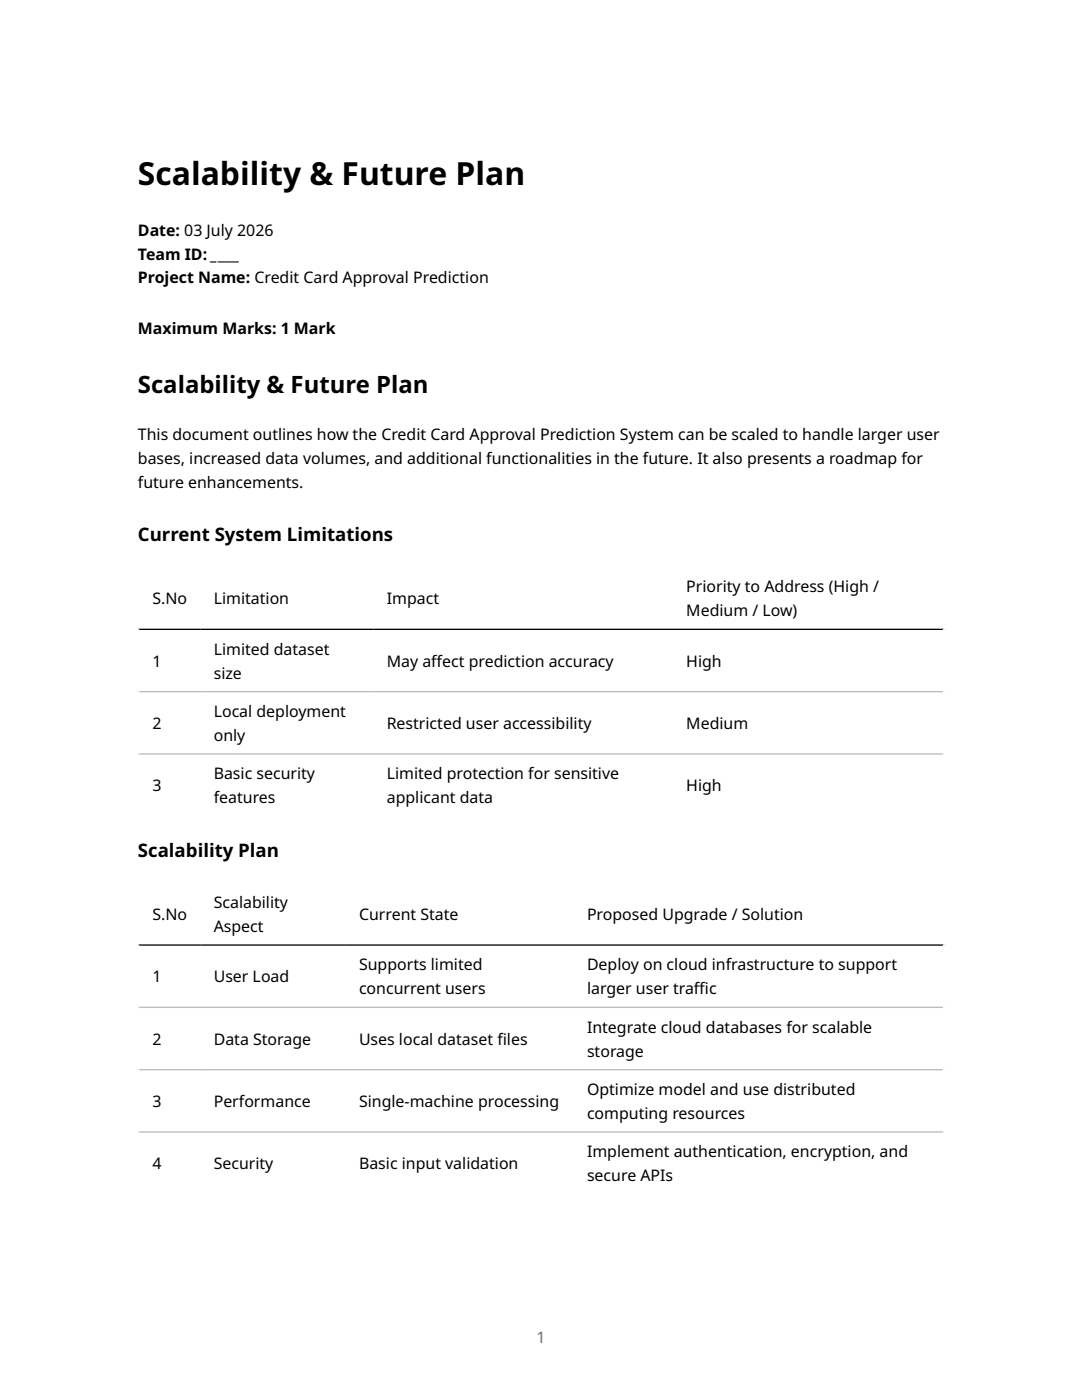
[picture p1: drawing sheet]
<svg xmlns="http://www.w3.org/2000/svg" width="216mm" height="279mm" viewBox="0 0 216 279" stroke-linecap="round" stroke-linejoin="round" font-family="sans-serif">
<defs><g id="words">
<text font-size="6.3" x="27.5" y="36.9">Scalability &amp; Future Plan</text>
<text font-size="4.8" x="27.5" y="78.5">Scalability &amp; Future Plan</text>
<g font-size="3.7">
<text x="27.5" y="108">Current System Limitations</text>
<text x="27.5" y="171">Scalability Plan</text>
</g>
<g font-size="3.2">
<text x="27.5" y="47">Date: 03 July 2026</text>
<text x="27.5" y="51.8">Team ID: ____</text>
<text x="27.5" y="56.6">Project Name: Credit Card Approval Prediction</text>
<text x="27.5" y="66.6">Maximum Marks: 1 Mark</text>
<text x="27.5" y="87.8">This document outlines how the Credit Card Approval Prediction System can be scaled to handle larger user</text>
<text x="27.5" y="92.5">bases, increased data volumes, and additional functionalities in the future. It also presents a roadmap for</text>
<text x="27.5" y="97.3">future enhancements.</text>
<text x="136.9" y="118.2">Priority to Address (High /</text>
<text x="30.4" y="120.6">S.No</text>
<text x="42.6" y="120.6">Limitation</text>
<text x="77.2" y="120.6">Impact</text>
<text x="136.9" y="123">Medium / Low)</text>
<text x="42.6" y="130.7">Limited dataset</text>
<text x="30.4" y="133">1</text>
<text x="42.6" y="135.4">size</text>
<text x="77.2" y="133">May af</text>
<text x="86.1" y="133">fect prediction accuracy</text>
<text x="136.9" y="133">High</text>
<text x="42.6" y="143.1">Local deployment</text>
<text x="30.4" y="145.5">2</text>
<text x="42.6" y="147.9">only</text>
<text x="77.2" y="145.5">Restricted user accessibility</text>
<text x="136.9" y="145.5">Medium</text>
<text x="42.6" y="155.5">Basic security</text>
<text x="77.2" y="155.5">Limited protection for sensitive</text>
<text x="30.4" y="157.9">3</text>
<text x="42.6" y="160.3">features</text>
<text x="77.2" y="160.3">applicant data</text>
<text x="136.9" y="157.9">High</text>
<text x="30.4" y="183.6">S.No</text>
<text x="42.6" y="181.2">Scalability</text>
<text x="71.6" y="183.6">Current State</text>
<text x="117.1" y="183.6">Proposed Upgrade / Solution</text>
<text x="42.6" y="186">Aspect</text>
<text x="30.4" y="196.1">1</text>
<text x="42.6" y="196.1">User Load</text>
<text x="71.6" y="193.7">Supports limited</text>
<text x="117.1" y="193.7">Deploy on cloud infrastructure to support</text>
<text x="71.6" y="198.4">concurrent users</text>
<text x="117.1" y="198.4">larger user traf</text>
<text x="138.5" y="198.4">f</text>
<text x="138.5" y="198.4">ic</text>
<text x="30.4" y="208.5">2</text>
<text x="42.6" y="208.5">Data Storage</text>
<text x="71.6" y="208.5">Uses local dataset f</text>
<text x="99.2" y="208.5">iles</text>
<text x="117.1" y="206.1">Integrate cloud databases for scalable</text>
<text x="117.1" y="210.9">storage</text>
<text x="30.4" y="220.9">3</text>
<text x="42.6" y="220.9">Performance</text>
<text x="71.6" y="220.9">Single-machine processing</text>
<text x="117.1" y="218.5">Optimize model and use distributed</text>
<text x="117.1" y="223.3">computing resources</text>
<text x="30.4" y="233.4">4</text>
<text x="42.6" y="233.4">Security</text>
<text x="71.6" y="233.4">Basic input validation</text>
<text x="117.1" y="231">Implement authentication, encryption, and</text>
<text x="117.1" y="235.7">secure APIs</text>
</g>
<text font-size="3.2" fill="#6e6e6e" x="107" y="267.9">1</text>
</g></defs>
<path d="M27.5 113.2h160.9M27.6 113v50M188.3 113v50M27.5 162.9h160.9M27.5 176.2h160.9M27.6 176v62.5M188.3 176v62.5M27.5 238.3h160.9" fill="none" stroke="#fff" stroke-width=".26"/>
<path d="M27.5 125.6h160.9M27.5 188.6h160.9" fill="none" stroke="#000" stroke-width=".26"/>
<path d="M27.5 138h160.9M27.5 150.5h160.9M27.5 201h160.9M27.5 213.5h160.9M27.5 225.9h160.9" fill="none" stroke="#bbb" stroke-width=".26"/>
<use href="#words"/>
</svg>
